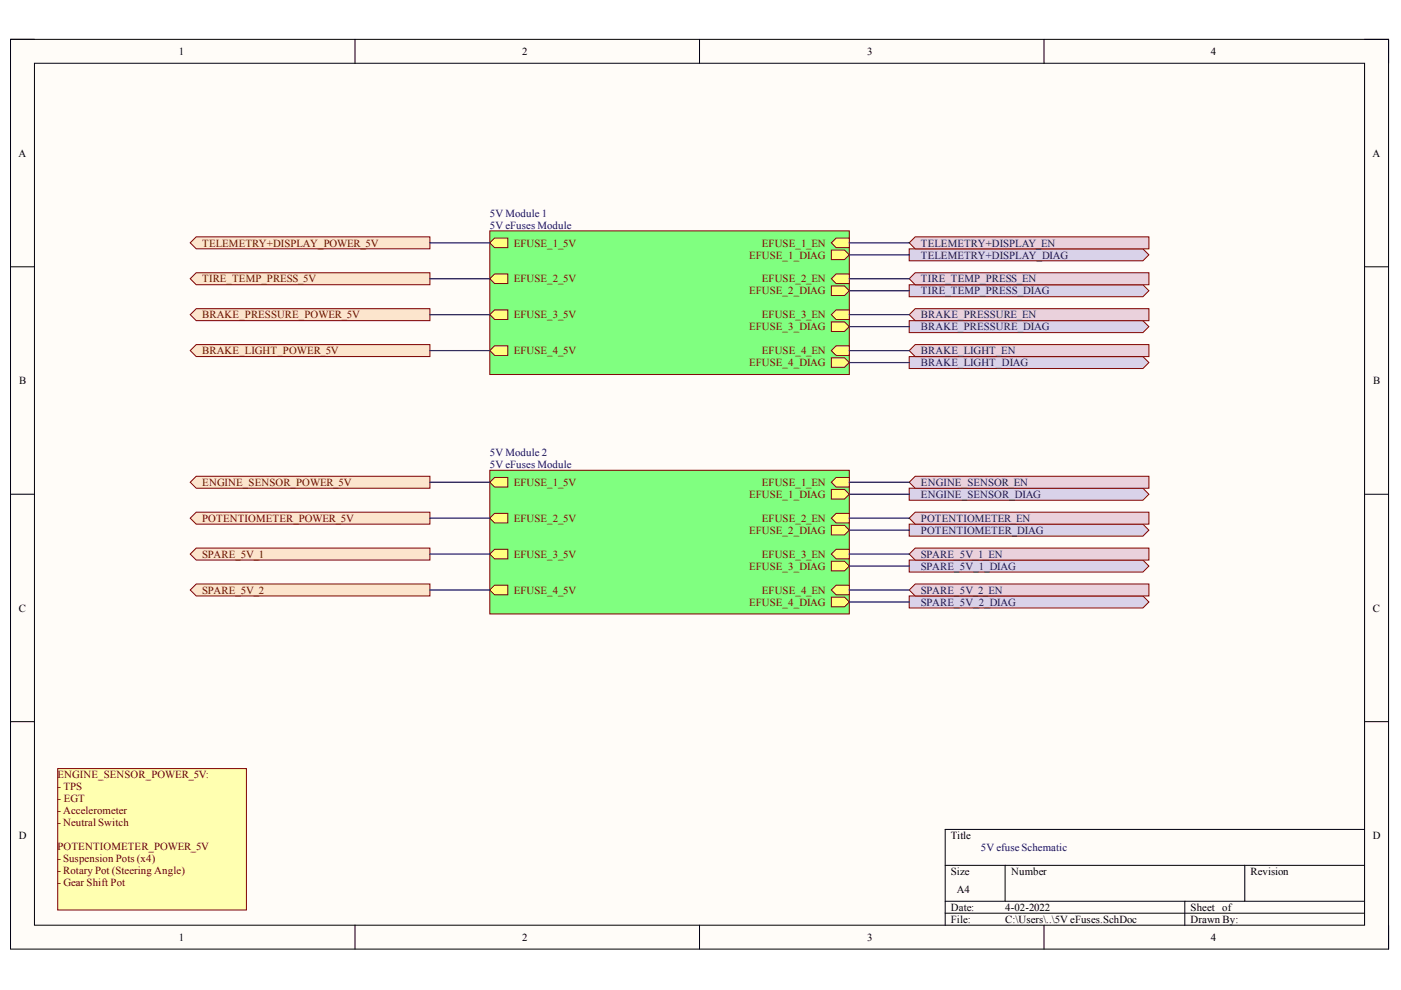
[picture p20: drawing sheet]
<svg xmlns="http://www.w3.org/2000/svg" width="297mm" height="210mm" viewBox="0 0 297 210" stroke-linecap="round" stroke-linejoin="round" font-family="sans-serif">
<defs><g id="words">
<g font-size="2.3">
<text x="37.9" y="11.6">1</text>
<text x="110.7" y="11.6">2</text>
<text x="183.9" y="11.6">3</text>
<text x="256.7" y="11.6">4</text>
<text x="3.9" y="33.3">A</text>
<text x="291" y="33.3">A</text>
<text x="4.1" y="81.4">B</text>
<text x="291.2" y="81.4">B</text>
<text x="4" y="129.7">C</text>
<text x="291.1" y="129.7">C</text>
<text x="4" y="177.9">D</text>
<text x="201.6" y="177.9">Title</text>
<text x="291.1" y="177.9">D</text>
<text x="201.6" y="185.5">Size</text>
<text x="214.4" y="185.5">Number</text>
<text x="265.1" y="185.5">Revision</text>
<text x="202.9" y="189.3">A4</text>
<text x="201.6" y="193.1">Date:</text>
<text x="201.6" y="195.7">File:</text>
<text x="213.1" y="195.7">C:\Users\..\5V eFuses.SchDoc</text>
<text x="213.1" y="193.1">4-02-2022</text>
<text x="252.4" y="195.7">Drawn By:</text>
<text x="252.4" y="193.1">Sheet of</text>
<text x="37.9" y="199.5">1</text>
<text x="110.7" y="199.5">2</text>
<text x="183.9" y="199.5">3</text>
<text x="256.7" y="199.5">4</text>
</g>
<g font-size="2.3" fill="#000080">
<text x="103.8" y="46">5V Module 1</text>
<text x="103.8" y="48.5">5V eFuses Module</text>
<text x="103.8" y="96.7">5V Module 2</text>
<text x="103.8" y="99.3">5V eFuses Module</text>
<text x="208" y="180.4">5V efuse Schematic</text>
</g>
<g font-size="2.3" fill="#5b0f00">
<text x="42.9" y="52.3">TELEMETRY+DISPLAY_POWER_5V</text>
<text x="42.9" y="59.9">TIRE_TEMP_PRESS_5V</text>
<text x="42.9" y="67.5">BRAKE_PRESSURE_POWER_5V</text>
<text x="42.9" y="75.1">BRAKE_LIGHT_POWER_5V</text>
<text x="42.9" y="103.1">ENGINE_SENSOR_POWER_5V</text>
<text x="42.9" y="118.3">SPARE_5V_1</text>
<text x="42.9" y="125.9">SPARE_5V_2</text>
</g>
<g font-size="2.3" fill="#800000">
<text x="108.9" y="52.3">EFUSE_1_5V</text>
<text x="161.5" y="52.3">EFUSE_1_EN</text>
<text x="108.9" y="59.9">EFUSE_2_5V</text>
<text x="158.8" y="54.8">EFUSE_1_DIAG</text>
<text x="161.5" y="59.9">EFUSE_2_EN</text>
<text x="158.8" y="62.4">EFUSE_2_DIAG</text>
<text x="108.9" y="67.5">EFUSE_3_5V</text>
<text x="158.8" y="70">EFUSE_3_DIAG</text>
<text x="161.5" y="67.5">EFUSE_3_EN</text>
<text x="108.9" y="75.1">EFUSE_4_5V</text>
<text x="158.8" y="77.6">EFUSE_4_DIAG</text>
<text x="161.5" y="75.1">EFUSE_4_EN</text>
<text x="108.9" y="103.1">EFUSE_1_5V</text>
<text x="158.8" y="105.6">EFUSE_1_DIAG</text>
<text x="161.5" y="103.1">EFUSE_1_EN</text>
<text x="108.9" y="110.7">EFUSE_2_5V</text>
<text x="158.8" y="113.2">EFUSE_2_DIAG</text>
<text x="161.5" y="110.7">EFUSE_2_EN</text>
<text x="108.9" y="118.3">EFUSE_3_5V</text>
<text x="161.5" y="118.3">EFUSE_3_EN</text>
<text x="108.9" y="125.9">EFUSE_4_5V</text>
<text x="158.8" y="120.8">EFUSE_3_DIAG</text>
<text x="161.5" y="125.9">EFUSE_4_EN</text>
<text x="158.8" y="128.4">EFUSE_4_DIAG</text>
</g>
<g font-size="2.3" fill="#20124d">
<text x="195.3" y="52.3">TELEMETRY+DISPLAY_EN</text>
<text x="195.3" y="54.8">TELEMETRY+DISPLAY_DIAG</text>
<text x="195.3" y="59.9">TIRE_TEMP_PRESS_EN</text>
<text x="195.3" y="62.4">TIRE_TEMP_PRESS_DIAG</text>
<text x="195.3" y="70">BRAKE_PRESSURE_DIAG</text>
<text x="195.3" y="67.5">BRAKE_PRESSURE_EN</text>
<text x="195.3" y="77.6">BRAKE_LIGHT_DIAG</text>
<text x="195.3" y="75.1">BRAKE_LIGHT_EN</text>
<text x="195.3" y="105.6">ENGINE_SENSOR_DIAG</text>
<text x="195.3" y="103.1">ENGINE_SENSOR_EN</text>
<text x="195.3" y="113.2">POTENTIOMETER_DIAG</text>
<text x="195.3" y="110.7">POTENTIOMETER_EN</text>
<text x="195.3" y="118.3">SPARE_5V_1_EN</text>
<text x="195.3" y="120.8">SPARE_5V_1_DIAG</text>
<text x="195.3" y="125.9">SPARE_5V_2_EN</text>
<text x="195.3" y="128.4">SPARE_5V_2_DIAG</text>
</g>
<g font-size="2.3" fill="#600">
<text x="42.9" y="110.7">POTENTIOMETER_POWER_5V</text>
<text x="12.2" y="165">ENGINE_SENSOR_POWER_5V:</text>
<text x="12.2" y="167.5">- TPS</text>
<text x="12.2" y="170.1">- EGT</text>
<text x="12.2" y="172.7">- Accelerometer</text>
<text x="12.2" y="175.2">- Neutral Switch</text>
<text x="12.2" y="180.3">POTENTIOMETER_POWER_5V</text>
<text x="12.2" y="182.8">- Suspension Pots (x4)</text>
<text x="12.2" y="185.3">- Rotary Pot (Steering Angle)</text>
<text x="12.2" y="187.9">- Gear Shift Pot</text>
</g>
</g></defs>
<path d="M2.2 8.3h292.2v192.9h-292.2z" fill-rule="evenodd" fill="#fffcf8"/>
<path d="M2.2 8.3h292.2v192.9h-292.2z" fill="none" stroke="#000" stroke-width=".21"/>
<path d="M7.3 13.4h282v182.8h-282z" fill-rule="evenodd" fill="#fffcf8"/>
<g fill="none" stroke="#000" stroke-width=".21">
<path d="M2.2 8.3h5.1M7.3 13.4h282v182.8h-282zM75.3 8.3v5.1M148.3 8.3v5.1M221.4 8.3v5.1M289.3 8.3h5.1v5.1M2.2 56.6h5.1M289.3 56.6h5.1M2.2 104.8h5.1M289.3 104.8h5.1M2.2 153h5.1M289.3 153h5.1"/>
<path d="M289.3 175.9h-88.9v20.3M75.3 196.2v5M148.3 196.2v5M200.4 183.5h88.9M200.4 191.1h88.9M200.4 193.6h88.9M213.1 183.5v7.6M221.4 196.2v5M251.2 191.1v5.1M263.9 183.5v7.6M294.4 196.2v5"/>
</g>
<path d="M40.3 51.5l1.3-1.3h49.5v2.6h-49.5z" fill-rule="evenodd" fill="#fce5cd"/>
<path d="M40.3 51.5l1.3-1.3h49.5v2.6h-49.5z" fill="none" stroke="#800000" stroke-width=".21"/>
<path d="M40.3 102.2l1.3-1.2h49.5v2.5h-49.5z" fill-rule="evenodd" fill="#fce5cd"/>
<path d="M40.3 102.2l1.3-1.2h49.5v2.5h-49.5z" fill="none" stroke="#800000" stroke-width=".21"/>
<path d="M41.6 65.4h49.5v2.6h-49.5l-1.3-1.3z" fill-rule="evenodd" fill="#fce5cd"/>
<path d="M41.6 65.4h49.5v2.6h-49.5l-1.3-1.3z" fill="none" stroke="#800000" stroke-width=".21"/>
<path d="M40.3 59.1l1.3-1.3h49.5v2.6h-49.5z" fill-rule="evenodd" fill="#fce5cd"/>
<path d="M40.3 59.1l1.3-1.3h49.5v2.6h-49.5z" fill="none" stroke="#800000" stroke-width=".21"/>
<path d="M41.6 73.1h49.5v2.5h-49.5l-1.3-1.3z" fill-rule="evenodd" fill="#fce5cd"/>
<path d="M41.6 73.1h49.5v2.5h-49.5l-1.3-1.3z" fill="none" stroke="#800000" stroke-width=".21"/>
<path d="M40.3 117.5l1.3-1.3h49.5v2.5h-49.5z" fill-rule="evenodd" fill="#fce5cd"/>
<path d="M40.3 117.5l1.3-1.3h49.5v2.5h-49.5z" fill="none" stroke="#800000" stroke-width=".21"/>
<path d="M40.3 125.1l1.3-1.3h49.5v2.6h-49.5z" fill-rule="evenodd" fill="#fce5cd"/>
<path d="M40.3 125.1l1.3-1.3h49.5v2.6h-49.5z" fill="none" stroke="#800000" stroke-width=".21"/>
<path d="M40.3 109.9l1.3-1.3h49.5v2.5h-49.5z" fill-rule="evenodd" fill="#fce5cd"/>
<path d="M40.3 109.9l1.3-1.3h49.5v2.5h-49.5z" fill="none" stroke="#800000" stroke-width=".21"/>
<path d="M12.2 163h40v29.9h-40z" fill-rule="evenodd" fill="#ffffb0"/>
<path d="M12.2 163h40v29.9h-40z" fill="none" stroke="#800000" stroke-width=".21"/>
<path d="M192.8 118.7h49.5l1.3 1.3-1.3 1.3h-49.5z" fill-rule="evenodd" fill="#d9d2e9"/>
<path d="M192.8 118.7h49.5l1.3 1.3-1.3 1.3h-49.5z" fill="none" stroke="#800000" stroke-width=".21"/>
<path d="M192.8 117.5l1.2-1.3h49.6v2.5h-49.6z" fill-rule="evenodd" fill="#ead1dc"/>
<path d="M192.8 117.5l1.2-1.3h49.6v2.5h-49.6z" fill="none" stroke="#800000" stroke-width=".21"/>
<path d="M192.8 126.4h49.5l1.3 1.2-1.3 1.3h-49.5z" fill-rule="evenodd" fill="#d9d2e9"/>
<path d="M192.8 126.4h49.5l1.3 1.2-1.3 1.3h-49.5z" fill="none" stroke="#800000" stroke-width=".21"/>
<path d="M192.8 125.1l1.2-1.3h49.6v2.6h-49.6z" fill-rule="evenodd" fill="#ead1dc"/>
<path d="M192.8 125.1l1.2-1.3h49.6v2.6h-49.6z" fill="none" stroke="#800000" stroke-width=".21"/>
<path d="M192.8 52.8h49.5l1.3 1.2-1.3 1.3h-49.5z" fill-rule="evenodd" fill="#d9d2e9"/>
<path d="M192.8 52.8h49.5l1.3 1.2-1.3 1.3h-49.5z" fill="none" stroke="#800000" stroke-width=".21"/>
<path d="M192.8 51.5l1.2-1.3h49.6v2.6h-49.6z" fill-rule="evenodd" fill="#ead1dc"/>
<path d="M192.8 51.5l1.2-1.3h49.6v2.6h-49.6z" fill="none" stroke="#800000" stroke-width=".21"/>
<path d="M192.8 60.4h49.5l1.3 1.2-1.3 1.3h-49.5z" fill-rule="evenodd" fill="#d9d2e9"/>
<path d="M192.8 60.4h49.5l1.3 1.2-1.3 1.3h-49.5z" fill="none" stroke="#800000" stroke-width=".21"/>
<path d="M192.8 59.1l1.2-1.3h49.6v2.6h-49.6z" fill-rule="evenodd" fill="#ead1dc"/>
<path d="M192.8 59.1l1.2-1.3h49.6v2.6h-49.6z" fill="none" stroke="#800000" stroke-width=".21"/>
<path d="M192.8 68h49.5l1.3 1.3-1.3 1.2h-49.5z" fill-rule="evenodd" fill="#d9d2e9"/>
<path d="M192.8 68h49.5l1.3 1.3-1.3 1.2h-49.5z" fill="none" stroke="#800000" stroke-width=".21"/>
<path d="M192.8 66.7l1.2-1.3h49.6v2.6h-49.6z" fill-rule="evenodd" fill="#ead1dc"/>
<path d="M192.8 66.7l1.2-1.3h49.6v2.6h-49.6z" fill="none" stroke="#800000" stroke-width=".21"/>
<path d="M192.8 75.6h49.5l1.3 1.3-1.3 1.2h-49.5z" fill-rule="evenodd" fill="#d9d2e9"/>
<path d="M192.8 75.6h49.5l1.3 1.3-1.3 1.2h-49.5z" fill="none" stroke="#800000" stroke-width=".21"/>
<path d="M194 73.1h49.6v2.5h-49.6l-1.2-1.3z" fill-rule="evenodd" fill="#ead1dc"/>
<path d="M194 73.1h49.6v2.5h-49.6l-1.2-1.3z" fill="none" stroke="#800000" stroke-width=".21"/>
<path d="M192.8 103.5h49.5l1.3 1.3-1.3 1.3h-49.5z" fill-rule="evenodd" fill="#d9d2e9"/>
<path d="M192.8 103.5h49.5l1.3 1.3-1.3 1.3h-49.5z" fill="none" stroke="#800000" stroke-width=".21"/>
<path d="M192.8 102.2l1.2-1.2h49.6v2.5h-49.6z" fill-rule="evenodd" fill="#ead1dc"/>
<path d="M192.8 102.2l1.2-1.2h49.6v2.5h-49.6z" fill="none" stroke="#800000" stroke-width=".21"/>
<path d="M192.8 111.1h49.5l1.3 1.3-1.3 1.3h-49.5z" fill-rule="evenodd" fill="#d9d2e9"/>
<path d="M192.8 111.1h49.5l1.3 1.3-1.3 1.3h-49.5z" fill="none" stroke="#800000" stroke-width=".21"/>
<path d="M192.8 109.9l1.2-1.3h49.6v2.5h-49.6z" fill-rule="evenodd" fill="#ead1dc"/>
<path d="M192.8 109.9l1.2-1.3h49.6v2.5h-49.6z" fill="none" stroke="#800000" stroke-width=".21"/>
<path d="M103.8 48.9h76.3v30.5h-76.3z" fill-rule="evenodd" fill="#80ff80"/>
<path d="M103.8 48.9h76.3v30.5h-76.3z" fill="none" stroke="#800000" stroke-width=".21"/>
<path d="M177.3 73.3h2.8v2.1h-2.8l-1-1.1z" fill-rule="evenodd" fill="#ffff80"/>
<path d="M177.3 73.3h2.8v2.1h-2.8l-1-1.1z" fill="none" stroke="#800000" stroke-width=".21"/>
<path d="M104.9 73.3h2.8v2h-2.8l-1.1-1z" fill-rule="evenodd" fill="#ffff80"/>
<path d="M104.9 73.3h2.8v2h-2.8l-1.1-1z" fill="none" stroke="#800000" stroke-width=".21"/>
<path d="M104.9 65.7h2.8v2h-2.8l-1.1-1z" fill-rule="evenodd" fill="#ffff80"/>
<path d="M104.9 65.7h2.8v2h-2.8l-1.1-1z" fill="none" stroke="#800000" stroke-width=".21"/>
<path d="M176.3 68.2h2.8l1 1.1-1 1h-2.8z" fill-rule="evenodd" fill="#ffff80"/>
<path d="M176.3 68.2h2.8l1 1.1-1 1h-2.8z" fill="none" stroke="#800000" stroke-width=".21"/>
<path d="M176.3 59.1l1-1h2.8v2h-2.8z" fill-rule="evenodd" fill="#ffff80"/>
<path d="M176.3 59.1l1-1h2.8v2h-2.8z" fill="none" stroke="#800000" stroke-width=".21"/>
<path d="M176.3 53h2.8l1 1-1 1h-2.8z" fill-rule="evenodd" fill="#ffff80"/>
<path d="M176.3 53h2.8l1 1-1 1h-2.8z" fill="none" stroke="#800000" stroke-width=".21"/>
<path d="M176.3 51.5l1-1h2.8v2h-2.8z" fill-rule="evenodd" fill="#ffff80"/>
<path d="M176.3 51.5l1-1h2.8v2h-2.8z" fill="none" stroke="#800000" stroke-width=".21"/>
<path d="M176.3 75.9h2.8l1 1-1 1h-2.8z" fill-rule="evenodd" fill="#ffff80"/>
<path d="M176.3 75.9h2.8l1 1-1 1h-2.8z" fill="none" stroke="#800000" stroke-width=".21"/>
<path d="M176.3 66.7l1-1h2.8v2h-2.8z" fill-rule="evenodd" fill="#ffff80"/>
<path d="M176.3 66.7l1-1h2.8v2h-2.8z" fill="none" stroke="#800000" stroke-width=".21"/>
<path d="M103.8 59.1l1.1-1h2.8v2h-2.8z" fill-rule="evenodd" fill="#ffff80"/>
<path d="M103.8 59.1l1.1-1h2.8v2h-2.8z" fill="none" stroke="#800000" stroke-width=".21"/>
<path d="M176.3 60.6h2.8l1 1-1 1.1h-2.8z" fill-rule="evenodd" fill="#ffff80"/>
<path d="M176.3 60.6h2.8l1 1-1 1.1h-2.8z" fill="none" stroke="#800000" stroke-width=".21"/>
<path d="M103.8 51.5l1.1-1h2.8v2h-2.8z" fill-rule="evenodd" fill="#ffff80"/>
<path d="M103.8 51.5l1.1-1h2.8v2h-2.8z" fill="none" stroke="#800000" stroke-width=".21"/>
<path d="M103.8 99.7h76.3v30.5h-76.3z" fill-rule="evenodd" fill="#80ff80"/>
<path d="M103.8 99.7h76.3v30.5h-76.3z" fill="none" stroke="#800000" stroke-width=".21"/>
<path d="M176.3 125.1l1-1h2.8v2h-2.8z" fill-rule="evenodd" fill="#ffff80"/>
<path d="M176.3 125.1l1-1h2.8v2h-2.8z" fill="none" stroke="#800000" stroke-width=".21"/>
<path d="M103.8 125.1l1.1-1h2.8v2h-2.8z" fill-rule="evenodd" fill="#ffff80"/>
<path d="M103.8 125.1l1.1-1h2.8v2h-2.8z" fill="none" stroke="#800000" stroke-width=".21"/>
<path d="M103.8 117.5l1.1-1h2.8v2h-2.8z" fill-rule="evenodd" fill="#ffff80"/>
<path d="M103.8 117.5l1.1-1h2.8v2h-2.8z" fill="none" stroke="#800000" stroke-width=".21"/>
<path d="M176.3 119h2.8l1 1-1 1h-2.8z" fill-rule="evenodd" fill="#ffff80"/>
<path d="M176.3 119h2.8l1 1-1 1h-2.8z" fill="none" stroke="#800000" stroke-width=".21"/>
<path d="M176.3 109.9l1-1.1h2.8v2.1h-2.8z" fill-rule="evenodd" fill="#ffff80"/>
<path d="M176.3 109.9l1-1.1h2.8v2.1h-2.8z" fill="none" stroke="#800000" stroke-width=".21"/>
<path d="M176.3 103.8h2.8l1 1-1 1h-2.8z" fill-rule="evenodd" fill="#ffff80"/>
<path d="M176.3 103.8h2.8l1 1-1 1h-2.8z" fill="none" stroke="#800000" stroke-width=".21"/>
<path d="M176.3 102.2l1-1h2.8v2.1h-2.8z" fill-rule="evenodd" fill="#ffff80"/>
<path d="M176.3 102.2l1-1h2.8v2.1h-2.8z" fill="none" stroke="#800000" stroke-width=".21"/>
<path d="M176.3 126.6h2.8l1 1-1 1.1h-2.8z" fill-rule="evenodd" fill="#ffff80"/>
<path d="M176.3 126.6h2.8l1 1-1 1.1h-2.8z" fill="none" stroke="#800000" stroke-width=".21"/>
<path d="M176.3 117.5l1-1h2.8v2h-2.8z" fill-rule="evenodd" fill="#ffff80"/>
<path d="M176.3 117.5l1-1h2.8v2h-2.8z" fill="none" stroke="#800000" stroke-width=".21"/>
<path d="M103.8 109.9l1.1-1.1h2.8v2.1h-2.8z" fill-rule="evenodd" fill="#ffff80"/>
<path d="M103.8 109.9l1.1-1.1h2.8v2.1h-2.8z" fill="none" stroke="#800000" stroke-width=".21"/>
<path d="M176.3 111.4h2.8l1 1-1 1h-2.8z" fill-rule="evenodd" fill="#ffff80"/>
<path d="M176.3 111.4h2.8l1 1-1 1h-2.8z" fill="none" stroke="#800000" stroke-width=".21"/>
<path d="M103.8 102.2l1.1-1h2.8v2.1h-2.8z" fill-rule="evenodd" fill="#ffff80"/>
<path d="M103.8 102.2l1.1-1h2.8v2.1h-2.8z" fill="none" stroke="#800000" stroke-width=".21"/>
<g fill="none" stroke="#000080" stroke-width=".25">
<path d="M91.1 59.1h12.7M91.1 51.5h12.7M180.1 54h12.7M180.1 51.5h12.7M180.1 59.1h12.7M91.1 74.3h12.7M91.1 66.7h12.7M180.1 61.6h12.7M180.1 69.3h12.7M180.1 76.9h12.7M180.1 66.7h12.7M180.1 74.3h12.7"/>
<path d="M91.1 109.9h12.7M91.1 102.2h12.7M91.1 117.5h12.7M180.1 104.8h12.7M180.1 112.4h12.7M180.1 102.2h12.7M180.1 109.9h12.7M180.1 117.5h12.7M91.1 125.1h12.7M180.1 120h12.7M180.1 127.6h12.7M180.1 125.1h12.7"/>
</g>
<use href="#words"/>
</svg>
